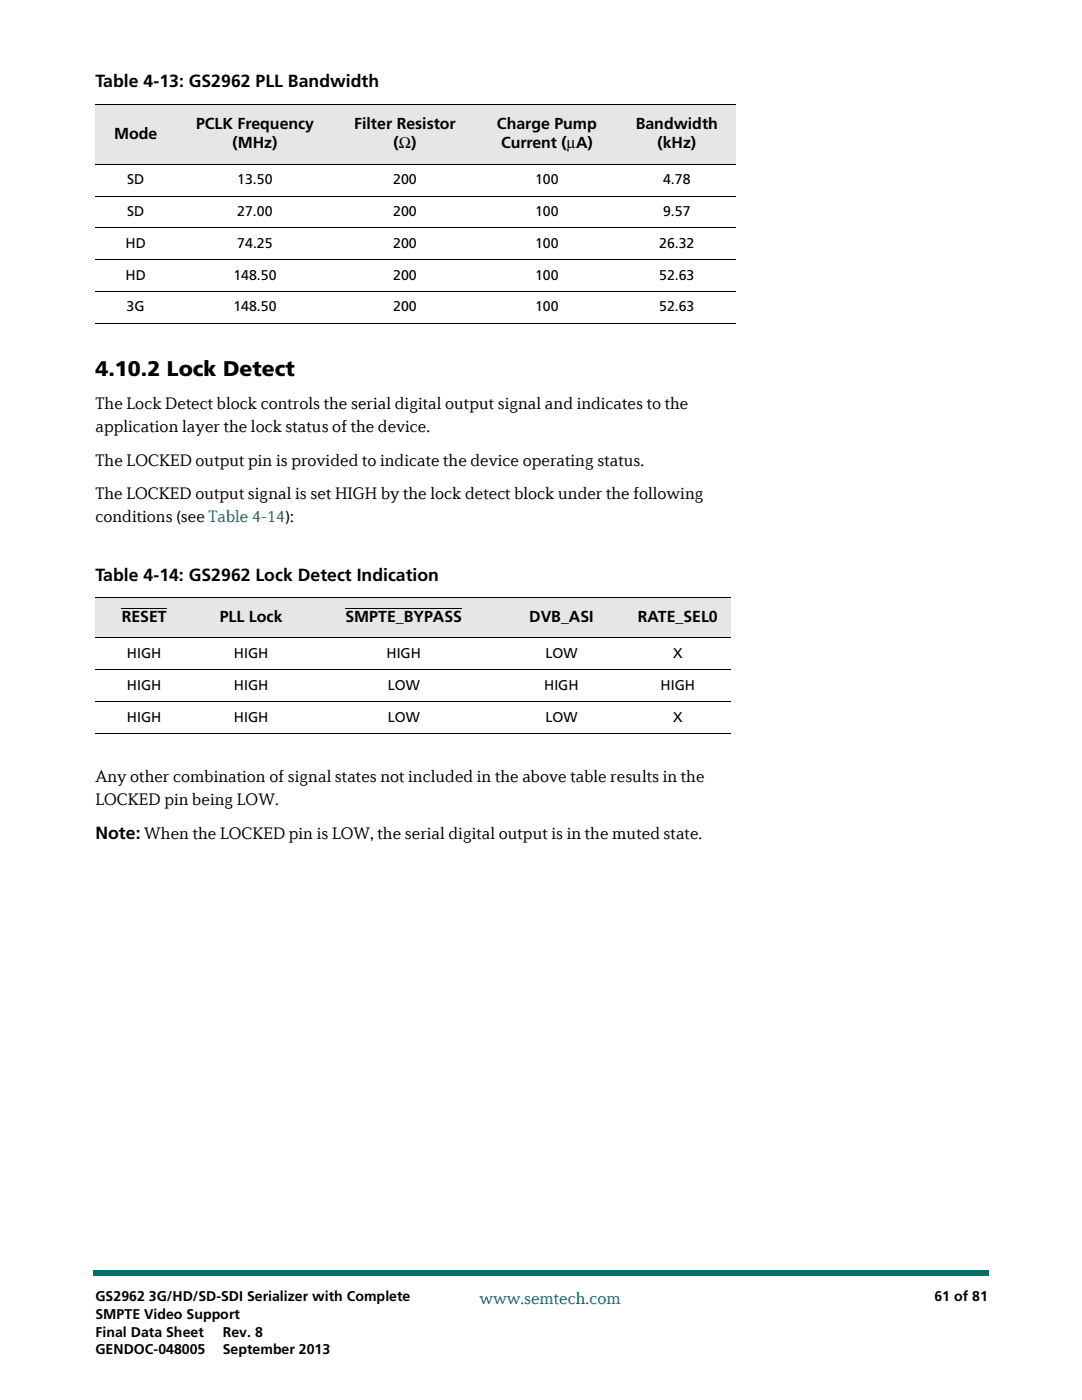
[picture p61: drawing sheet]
<svg xmlns="http://www.w3.org/2000/svg" width="216mm" height="279mm" viewBox="0 0 216 279" stroke-linecap="round" stroke-linejoin="round" font-family="sans-serif">
<defs><g id="words">
<text font-size="4.2" x="19" y="75.1">4.10.2 Lock Detect</text>
<g font-size="3.5">
<text x="19" y="17.5">Table 4-13: GS2962 PLL Bandwidth</text>
<text x="19" y="81.7">The Lock Detect block controls the serial digital output signal and indicates to the</text>
<text x="19" y="86.3">application layer the lock status of the device.</text>
<text x="19" y="93">The LOCKED output pin is provided to indicate the device operating status.</text>
<text x="19" y="99.7">The LOCKED output signal is set HIGH by the lock detect block under the following</text>
<text x="19" y="104.3">conditions (see Table 4-14):</text>
<text x="19" y="115.9">Table 4-14: GS2962 Lock Detect Indication</text>
<text x="19" y="156.1">Any other combination of signal states not included in the above table results in the</text>
<text x="19" y="160.7">LOCKED pin being LOW.</text>
<text x="19" y="167.4">Note: When the LOCKED pin is LOW, the serial digital output is in the muted state.</text>
</g>
<text font-size="3.5" fill="#086d68" x="95.7" y="260.2">www.semtech.com</text>
<g font-size="3.2">
<text x="22.8" y="27.6">Mode</text>
<text x="39.1" y="25.7">PCLK Frequency</text>
<text x="46.4" y="29.6">(MHz)</text>
<text x="70.7" y="25.7">Filter Resistor</text>
<text x="78.5" y="29.6">(Ω)</text>
<text x="99.2" y="25.7">Charge Pump</text>
<text x="100" y="29.6">Current (μA)</text>
<text x="126.9" y="25.7">Bandwidth</text>
<text x="131.2" y="29.6">(kHz)</text>
<text x="24.3" y="124.1">RESET</text>
<text x="43.9" y="124.1">PLL Lock</text>
<text x="68.9" y="124.1">SMPTE_BYPASS</text>
<text x="105.6" y="124.1">DVB_ASI</text>
<text x="127.3" y="124.1">RATE_SEL0</text>
</g>
<g font-size="2.8">
<text x="25.4" y="36.8">SD</text>
<text x="47.3" y="36.8">13.50</text>
<text x="78.5" y="36.8">200</text>
<text x="106.8" y="36.8">100</text>
<text x="132.3" y="36.8">4.78</text>
<text x="25.4" y="43.1">SD</text>
<text x="47.3" y="43.1">27.00</text>
<text x="78.5" y="43.1">200</text>
<text x="106.8" y="43.1">100</text>
<text x="132.3" y="43.1">9.57</text>
<text x="25" y="49.5">HD</text>
<text x="47.4" y="49.5">74.25</text>
<text x="78.5" y="49.5">200</text>
<text x="106.8" y="49.5">100</text>
<text x="131.5" y="49.5">26.32</text>
<text x="25" y="55.8">HD</text>
<text x="46.6" y="55.8">148.50</text>
<text x="78.5" y="55.8">200</text>
<text x="106.8" y="55.8">100</text>
<text x="131.5" y="55.8">52.63</text>
<text x="25.3" y="62.2">3G</text>
<text x="46.6" y="62.2">148.50</text>
<text x="78.5" y="62.2">200</text>
<text x="106.8" y="62.2">100</text>
<text x="131.5" y="62.2">52.63</text>
<text x="25.3" y="131.3">HIGH</text>
<text x="46.7" y="131.3">HIGH</text>
<text x="77.1" y="131.3">HIGH</text>
<text x="108.8" y="131.3">LOW</text>
<text x="134.3" y="131.3">X</text>
<text x="25.3" y="137.6">HIGH</text>
<text x="46.7" y="137.6">HIGH</text>
<text x="77.4" y="137.6">LOW</text>
<text x="108.6" y="137.6">HIGH</text>
<text x="131.8" y="137.6">HIGH</text>
<text x="25.3" y="144">HIGH</text>
<text x="46.7" y="144">HIGH</text>
<text x="77.4" y="144">LOW</text>
<text x="108.8" y="144">LOW</text>
<text x="134.3" y="144">X</text>
<text x="19" y="259.7">GS2962 3G/HD/SD-SDI Serializer with Complete</text>
<text x="19" y="263.2">SMPTE Video Support</text>
<text x="186.5" y="259.7">61 of 81</text>
<text x="19" y="266.7">Final Data Sheet</text>
<text x="44.4" y="266.7">Rev. 8</text>
<text x="19" y="270.3">GENDOC-048005</text>
<text x="44.5" y="270.3">September 2013</text>
</g>
</g></defs>
<g fill="#086d68">
<path d="M18.5 253.5h.5v1h-.5z"/>
<path d="M19 253.5h178.4v1h-178.4z"/>
</g>
<g fill="#fff">
<path d="M6.3 0h203.2v9.5h-203.2z"/>
<path d="M6.8 .5h201.9v8.1h-201.9z"/>
</g>
<g fill="#e6e6e6">
<path d="M19 20.8h16.1v12h-16.1z"/>
<path d="M35.1 20.8h31.6v12h-31.6z"/>
<path d="M66.7 20.8h28.3v12h-28.3z"/>
<path d="M95 20.8h28.3v12h-28.3z"/>
<path d="M123.3 20.8h23.5v12h-23.5z"/>
</g>
<path d="M19 20.8h127.8M19 32.8h127.8M19 39.1h127.8M19 45.5h127.8M19 51.8h127.8M19 58.2h127.8M19 64.5h127.8" fill="none" stroke="#000" stroke-width=".2"/>
<path d="M19 119.2h19.5v8.1h-19.5z" fill="#e6e6e6"/>
<path d="M24.3 121.5h9" fill="none" stroke="#000" stroke-width=".2"/>
<g fill="#e6e6e6">
<path d="M38.5 119.2h23.2v8.1h-23.2z"/>
<path d="M61.7 119.2h37.7v8.1h-37.7z"/>
</g>
<path d="M68.9 121.5h23.3" fill="none" stroke="#000" stroke-width=".2"/>
<g fill="#e6e6e6">
<path d="M99.4 119.2h25.3v8.1h-25.3z"/>
<path d="M124.7 119.2h21.2v8.1h-21.2z"/>
</g>
<path d="M19 119.2h126.9M19 127.3h126.9M19 133.7h126.9M19 140h126.9M19 146.4h126.9" fill="none" stroke="#000" stroke-width=".2"/>
<use href="#words"/>
</svg>
